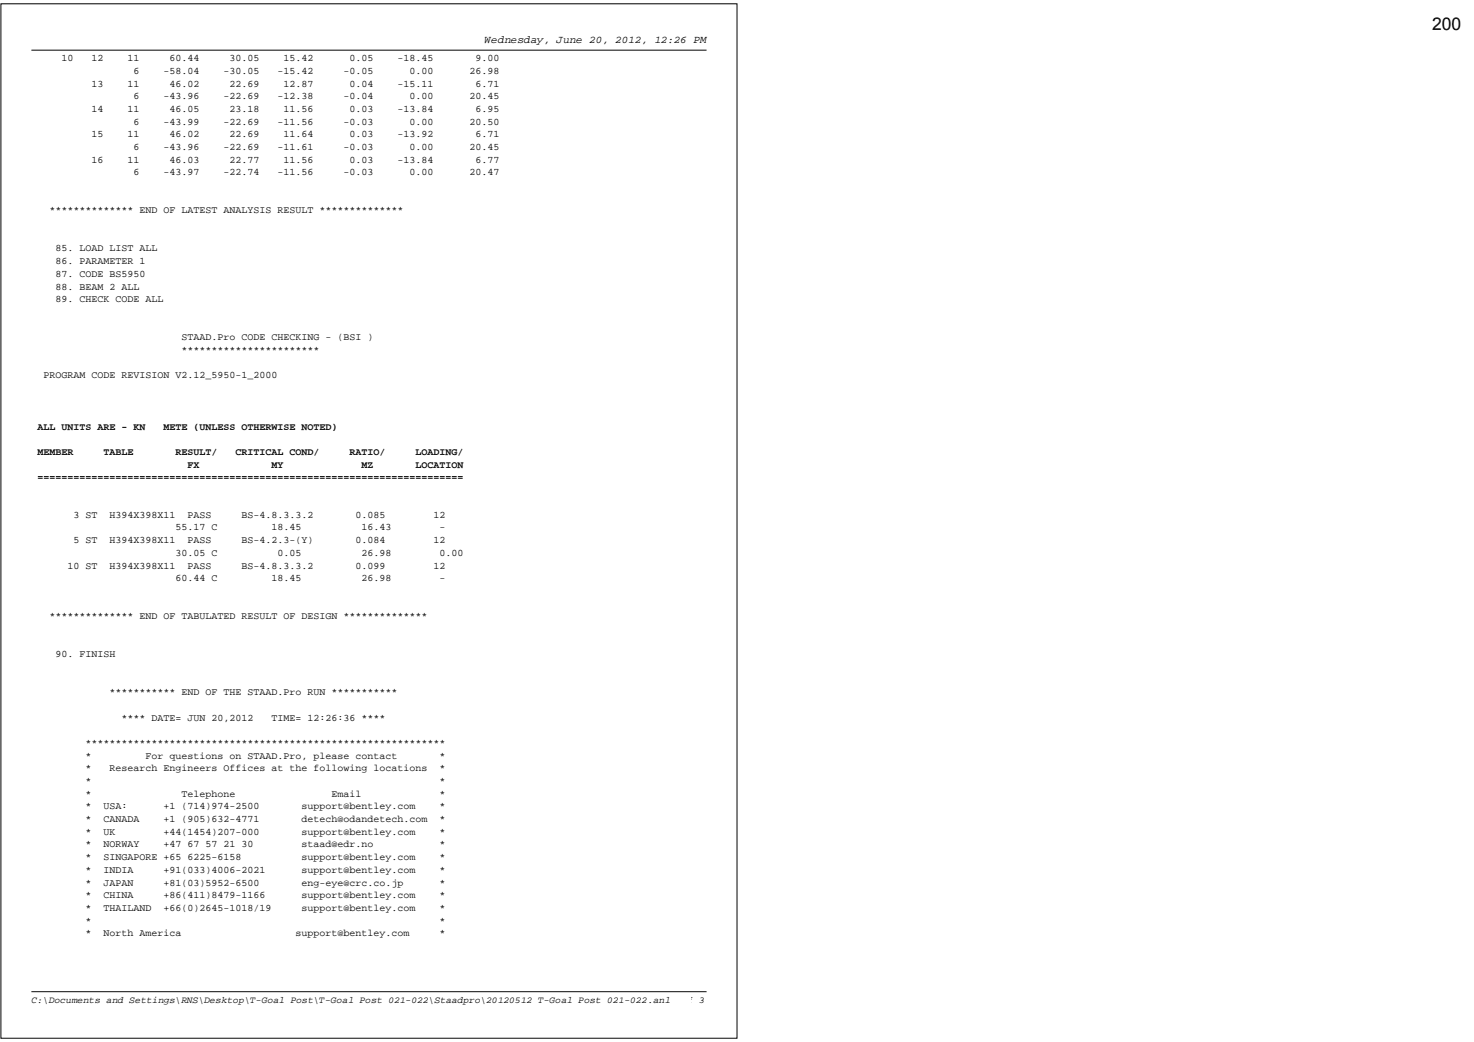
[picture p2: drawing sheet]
<svg xmlns="http://www.w3.org/2000/svg" width="297mm" height="210mm" viewBox="0 0 297 210" stroke-linecap="round" stroke-linejoin="round" font-family="sans-serif">
<defs><g id="words">
<text font-size="3.5" x="288.6" y="6.1">200</text>
<text font-size="2.2" x="97.7" y="8.7">Wednesday, June 20, 2012, 12:26 PM</text>
<g font-size="2">
<text x="12.4" y="12.3">10</text>
<text x="18.4" y="12.3">12</text>
<text x="18.4" y="17.5">13</text>
<text x="25.7" y="12.3">11</text>
<text x="25.7" y="17.5">11</text>
<text x="26.9" y="14.9">6</text>
<text x="32.9" y="14.9">-58.04</text>
<text x="34.1" y="12.3">60.44</text>
<text x="34.1" y="17.5">46.02</text>
<text x="45" y="14.9">-30.05</text>
<text x="46.2" y="12.3">30.05</text>
<text x="46.2" y="17.5">22.69</text>
<text x="55.9" y="14.9">-15.42</text>
<text x="57.1" y="12.3">15.42</text>
<text x="57.1" y="17.5">12.87</text>
<text x="69.2" y="14.9">-0.05</text>
<text x="70.4" y="12.3">0.05</text>
<text x="70.4" y="17.5">0.04</text>
<text x="80.1" y="12.3">-18.45</text>
<text x="80.1" y="17.5">-15.11</text>
<text x="82.5" y="14.9">0.00</text>
<text x="94.6" y="14.9">26.98</text>
<text x="95.8" y="12.3">9.00</text>
<text x="95.8" y="17.5">6.71</text>
<text x="18.4" y="22.6">14</text>
<text x="25.7" y="22.6">11</text>
<text x="26.9" y="20">6</text>
<text x="32.9" y="20">-43.96</text>
<text x="34.1" y="22.6">46.05</text>
<text x="45" y="20">-22.69</text>
<text x="46.2" y="22.6">23.18</text>
<text x="55.9" y="20">-12.38</text>
<text x="57.1" y="22.6">11.56</text>
<text x="69.2" y="20">-0.04</text>
<text x="70.4" y="22.6">0.03</text>
<text x="80.1" y="22.6">-13.84</text>
<text x="82.5" y="20">0.00</text>
<text x="94.6" y="20">20.45</text>
<text x="95.8" y="22.6">6.95</text>
<text x="18.4" y="27.7">15</text>
<text x="25.7" y="27.7">11</text>
<text x="26.9" y="25.1">6</text>
<text x="32.9" y="25.1">-43.99</text>
<text x="34.1" y="27.7">46.02</text>
<text x="45" y="25.1">-22.69</text>
<text x="46.2" y="27.7">22.69</text>
<text x="55.9" y="25.1">-11.56</text>
<text x="57.1" y="27.7">11.64</text>
<text x="69.2" y="25.1">-0.03</text>
<text x="70.4" y="27.7">0.03</text>
<text x="80.1" y="27.7">-13.92</text>
<text x="82.5" y="25.1">0.00</text>
<text x="94.6" y="25.1">20.50</text>
<text x="95.8" y="27.7">6.71</text>
<text x="18.4" y="32.8">16</text>
<text x="25.7" y="32.8">11</text>
<text x="26.9" y="30.2">6</text>
<text x="26.9" y="35.3">6</text>
<text x="32.9" y="30.2">-43.96</text>
<text x="32.9" y="35.3">-43.97</text>
<text x="34.1" y="32.8">46.03</text>
<text x="45" y="30.2">-22.69</text>
<text x="45" y="35.3">-22.74</text>
<text x="46.2" y="32.8">22.77</text>
<text x="55.9" y="30.2">-11.61</text>
<text x="55.9" y="35.3">-11.56</text>
<text x="57.1" y="32.8">11.56</text>
<text x="69.2" y="30.2">-0.03</text>
<text x="69.2" y="35.3">-0.03</text>
<text x="70.4" y="32.8">0.03</text>
<text x="80.1" y="32.8">-13.84</text>
<text x="82.5" y="30.2">0.00</text>
<text x="82.5" y="35.3">0.00</text>
<text x="94.6" y="30.2">20.45</text>
<text x="94.6" y="35.3">20.47</text>
<text x="95.8" y="32.8">6.77</text>
<text x="10" y="43">************** END OF LATEST ANALYSIS RESULT **************</text>
<text x="11.2" y="50.7">85. LOAD LIST ALL</text>
<text x="11.2" y="53.2">86. PARAMETER 1</text>
<text x="11.2" y="55.8">87. CODE BS5950</text>
<text x="11.2" y="58.3">88. BEAM 2 ALL</text>
<text x="11.2" y="60.9">89. CHECK CODE ALL</text>
<text x="36.6" y="68.6">STAAD.Pro CODE CHECKING - (BSI )</text>
<text x="36.6" y="71.1">***********************</text>
<text x="8.7" y="76.2">PROGRAM CODE REVISION V2.12_5950-1_2000</text>
<text x="7.5" y="86.6">ALL UNITS ARE - KN</text>
<text x="32.9" y="86.6">METE (UNLESS OTHERWISE NOTED)</text>
<text x="7.5" y="91.7">MEMBER</text>
<text x="20.8" y="91.7">TABLE</text>
<text x="35.3" y="91.7">RESULT/</text>
<text x="37.8" y="94.2">FX</text>
<text x="47.4" y="91.7">CRITICAL COND/</text>
<text x="54.7" y="94.2">MY</text>
<text x="70.4" y="91.7">RATIO/</text>
<text x="72.8" y="94.2">MZ</text>
<text x="83.7" y="91.7">LOADING/</text>
<text x="83.7" y="94.2">LOCATION</text>
<text x="7.5" y="96.8">=======================================================================</text>
<text x="14.8" y="104.3">3 ST</text>
<text x="22" y="104.3">H394X398X11</text>
<text x="35.3" y="106.9">55.17 C</text>
<text x="37.8" y="104.3">PASS</text>
<text x="48.6" y="104.3">BS-4.8.3.3.2</text>
<text x="54.7" y="106.9">18.45</text>
<text x="71.6" y="104.3">0.085</text>
<text x="72.8" y="106.9">16.43</text>
<text x="87.3" y="104.3">12</text>
<text x="88.5" y="106.9">-</text>
<text x="14.8" y="109.5">5 ST</text>
<text x="22" y="109.5">H394X398X11</text>
<text x="35.3" y="112">30.05 C</text>
<text x="37.8" y="109.5">PASS</text>
<text x="48.6" y="109.5">BS-4.2.3-(Y)</text>
<text x="55.9" y="112">0.05</text>
<text x="71.6" y="109.5">0.084</text>
<text x="72.8" y="112">26.98</text>
<text x="87.3" y="109.5">12</text>
<text x="88.5" y="112">0.00</text>
<text x="13.6" y="114.6">10 ST</text>
<text x="22" y="114.6">H394X398X11</text>
<text x="35.3" y="117.1">60.44 C</text>
<text x="37.8" y="114.6">PASS</text>
<text x="48.6" y="114.6">BS-4.8.3.3.2</text>
<text x="54.7" y="117.1">18.45</text>
<text x="71.6" y="114.6">0.099</text>
<text x="72.8" y="117.1">26.98</text>
<text x="87.3" y="114.6">12</text>
<text x="88.5" y="117.1">-</text>
<text x="10" y="124.8">************** END OF TABULATED RESULT OF DESIGN **************</text>
<text x="11.2" y="132.5">90. FINISH</text>
<text x="22" y="140.1">*********** END OF THE STAAD.Pro RUN ***********</text>
<text x="24.5" y="145.2">**** DATE= JUN 20,2012</text>
<text x="54.7" y="145.2">TIME= 12:26:36 ****</text>
<text x="17.2" y="150.3">************************************************************</text>
<text x="17.2" y="152.9">*</text>
<text x="17.2" y="155.5">*</text>
<text x="22" y="155.5">Research Engineers Offices at the following locations</text>
<text x="29.3" y="152.9">For questions on STAAD.Pro, please contact</text>
<text x="88.5" y="152.9">*</text>
<text x="88.5" y="155.5">*</text>
<text x="17.2" y="158">*</text>
<text x="17.2" y="160.6">*</text>
<text x="36.6" y="160.6">Telephone</text>
<text x="66.8" y="160.6">Email</text>
<text x="88.5" y="158">*</text>
<text x="88.5" y="160.6">*</text>
<text x="17.2" y="163.1">*</text>
<text x="17.2" y="165.7">*</text>
<text x="20.8" y="163.1">USA:</text>
<text x="20.8" y="165.7">CANADA</text>
<text x="32.9" y="163.1">+1 (714)974-2500</text>
<text x="32.9" y="165.7">+1 (905)632-4771</text>
<text x="60.7" y="163.1">support@bentley.com</text>
<text x="60.7" y="165.7">detech@odandetech.com</text>
<text x="88.5" y="163.1">*</text>
<text x="88.5" y="165.7">*</text>
<text x="17.2" y="168.2">*</text>
<text x="17.2" y="170.8">*</text>
<text x="17.2" y="173.3">*</text>
<text x="20.8" y="168.2">UK</text>
<text x="20.8" y="170.8">NORWAY</text>
<text x="20.8" y="173.3">SINGAPORE +65 6225-6158</text>
<text x="32.9" y="168.2">+44(1454)207-000</text>
<text x="32.9" y="170.8">+47 67 57 21 30</text>
<text x="60.7" y="168.2">support@bentley.com</text>
<text x="60.7" y="170.8">staad@edr.no</text>
<text x="60.7" y="173.3">support@bentley.com</text>
<text x="88.5" y="168.2">*</text>
<text x="88.5" y="170.8">*</text>
<text x="88.5" y="173.3">*</text>
<text x="17.2" y="175.9">*</text>
<text x="17.2" y="178.5">*</text>
<text x="20.8" y="175.9">INDIA</text>
<text x="20.8" y="178.5">JAPAN</text>
<text x="32.9" y="175.9">+91(033)4006-2021</text>
<text x="32.9" y="178.5">+81(03)5952-6500</text>
<text x="60.7" y="175.9">support@bentley.com</text>
<text x="60.7" y="178.5">eng-eye@crc.co.jp</text>
<text x="88.5" y="175.9">*</text>
<text x="88.5" y="178.5">*</text>
<text x="17.2" y="181">*</text>
<text x="17.2" y="183.6">*</text>
<text x="20.8" y="181">CHINA</text>
<text x="20.8" y="183.6">THAILAND</text>
<text x="32.9" y="181">+86(411)8479-1166</text>
<text x="32.9" y="183.6">+66(0)2645-1018/19</text>
<text x="60.7" y="181">support@bentley.com</text>
<text x="60.7" y="183.6">support@bentley.com</text>
<text x="88.5" y="181">*</text>
<text x="88.5" y="183.6">*</text>
<text x="17.2" y="186.1">*</text>
<text x="17.2" y="188.7">*</text>
<text x="20.8" y="188.7">North America</text>
<text x="59.5" y="188.7">support@bentley.com</text>
<text x="88.5" y="186.1">*</text>
<text x="88.5" y="188.7">*</text>
</g>
<g font-size="1.9">
<text x="6.3" y="202.1">C:\Documents and Settings\RNS\Desktop\T-Goal Post\T-Goal Post 021-022\Staadpro\20120512 T-Goal Post 021-022.anl</text>
<text x="129.2" y="202.1">Page 3 of 3</text>
</g>
</g></defs>
<path d="M6.3 10.1h136.1" fill="none" stroke="#000" stroke-width=".2"/>
<g fill="#fff">
<path d="M97.7 6.9h44.9v2.4h-44.9z"/>
<path d="M6.3 10.7h94.6v2.2h-94.6z"/>
<path d="M6.3 13.3h94.6v2.2h-94.6z"/>
<path d="M6.3 15.8h94.6v2.2h-94.6z"/>
<path d="M6.3 18.4h94.6v2.2h-94.6z"/>
<path d="M6.3 21h94.6v2.1h-94.6z"/>
<path d="M6.3 23.5h94.6v2.2h-94.6z"/>
<path d="M6.3 26.1h94.6v2.1h-94.6z"/>
<path d="M6.3 28.6h94.6v2.2h-94.6z"/>
<path d="M6.3 31.2h94.6v2.1h-94.6z"/>
<path d="M6.3 33.7h94.6v2.2h-94.6z"/>
<path d="M6.3 36.3h1.2v2.2h-1.2z"/>
<path d="M6.3 38.8h1.2v2.2h-1.2z"/>
<path d="M6.3 41.4h75.2v2.2h-75.2z"/>
<path d="M6.3 44h1.2v2.1h-1.2z"/>
<path d="M6.3 46.5h1.2v2.2h-1.2z"/>
<path d="M6.3 49.1h25.5v2.1h-25.5z"/>
<path d="M6.3 51.6h23.1v2.2h-23.1z"/>
<path d="M6.3 54.2h23.1v2.1h-23.1z"/>
<path d="M6.3 56.7h21.8v2.2h-21.8z"/>
<path d="M6.3 59.3h26.7v2.2h-26.7z"/>
<path d="M6.3 61.8h1.2v2.2h-1.2z"/>
<path d="M6.3 64.4h1.2v2.2h-1.2z"/>
<path d="M6.3 67h69.1v2.1h-69.1z"/>
<path d="M6.3 69.5h58.2v2.2h-58.2z"/>
<path d="M6.3 74.6h49.7v2.2h-49.7z"/>
<path d="M6.3 79.7h1.2v2.2h-1.2z"/>
<path d="M6.3 82.3h1.2v2.2h-1.2z"/>
<path d="M6.3 84.8h61.8v2.4h-61.8z"/>
<path d="M6.3 87.4h1.2v2.2h-1.2z"/>
<path d="M6.3 90h87.3v2.3h-87.3z"/>
<path d="M6.3 92.5h87.3v2.3h-87.3z"/>
<path d="M6.3 95.1h87.3v2.3h-87.3z"/>
<path d="M6.3 97.6h1.2v2.2h-1.2z"/>
<path d="M6.3 102.7h83.7v2.2h-83.7z"/>
<path d="M6.3 105.3h83.7v2.2h-83.7z"/>
<path d="M6.3 107.8h83.7v2.2h-83.7z"/>
<path d="M6.3 110.4h87.3v2.2h-87.3z"/>
<path d="M6.3 113h83.7v2.1h-83.7z"/>
<path d="M6.3 115.5h83.7v2.2h-83.7z"/>
<path d="M6.3 118.1h1.2v2.1h-1.2z"/>
<path d="M6.3 120.6h1.2v2.2h-1.2z"/>
<path d="M6.3 123.2h80v2.1h-80z"/>
<path d="M6.3 125.7h1.2v2.2h-1.2z"/>
<path d="M6.3 128.3h1.2v2.2h-1.2z"/>
<path d="M6.3 130.8h17v2.2h-17z"/>
<path d="M6.3 133.4h1.2v2.2h-1.2z"/>
<path d="M6.3 136h1.2v2.1h-1.2z"/>
<path d="M6.3 138.5h74v2.2h-74z"/>
<path d="M6.3 141.1h1.2v2.1h-1.2z"/>
<path d="M6.3 143.6h71.5v2.2h-71.5z"/>
<path d="M6.3 146.2h1.2v2.1h-1.2z"/>
<path d="M6.3 148.7h83.7v2.2h-83.7z"/>
<path d="M6.3 151.3h83.7v2.2h-83.7z"/>
<path d="M6.3 153.8h83.7v2.2h-83.7z"/>
<path d="M6.3 156.4h83.7v2.2h-83.7z"/>
<path d="M6.3 159h83.7v2.1h-83.7z"/>
<path d="M6.3 161.5h83.7v2.2h-83.7z"/>
<path d="M6.3 164.1h83.7v2.1h-83.7z"/>
<path d="M6.3 166.6h83.7v2.2h-83.7z"/>
<path d="M6.3 169.2h83.7v2.1h-83.7z"/>
<path d="M6.3 171.7h83.7v2.2h-83.7z"/>
<path d="M6.3 174.3h83.7v2.2h-83.7z"/>
<path d="M6.3 176.8h83.7v2.2h-83.7z"/>
<path d="M6.3 179.4h83.7v2.2h-83.7z"/>
<path d="M6.3 182h83.7v2.1h-83.7z"/>
<path d="M6.3 184.5h83.7v2.2h-83.7z"/>
<path d="M6.3 187.1h83.7v2.1h-83.7z"/>
</g>
<path d="M6.3 199.8h136.1" fill="none" stroke="#000" stroke-width=".2"/>
<g fill="#fff">
<path d="M129.2 200.5h13.2v2.2h-13.2z"/>
<path d="M6.3 200.5h132.9v2.2h-132.9z"/>
</g>
<path d="M.2 .8h148.3v208.4h-148.3z" fill="none" stroke="#000" stroke-width=".2"/>
<use href="#words"/>
</svg>
